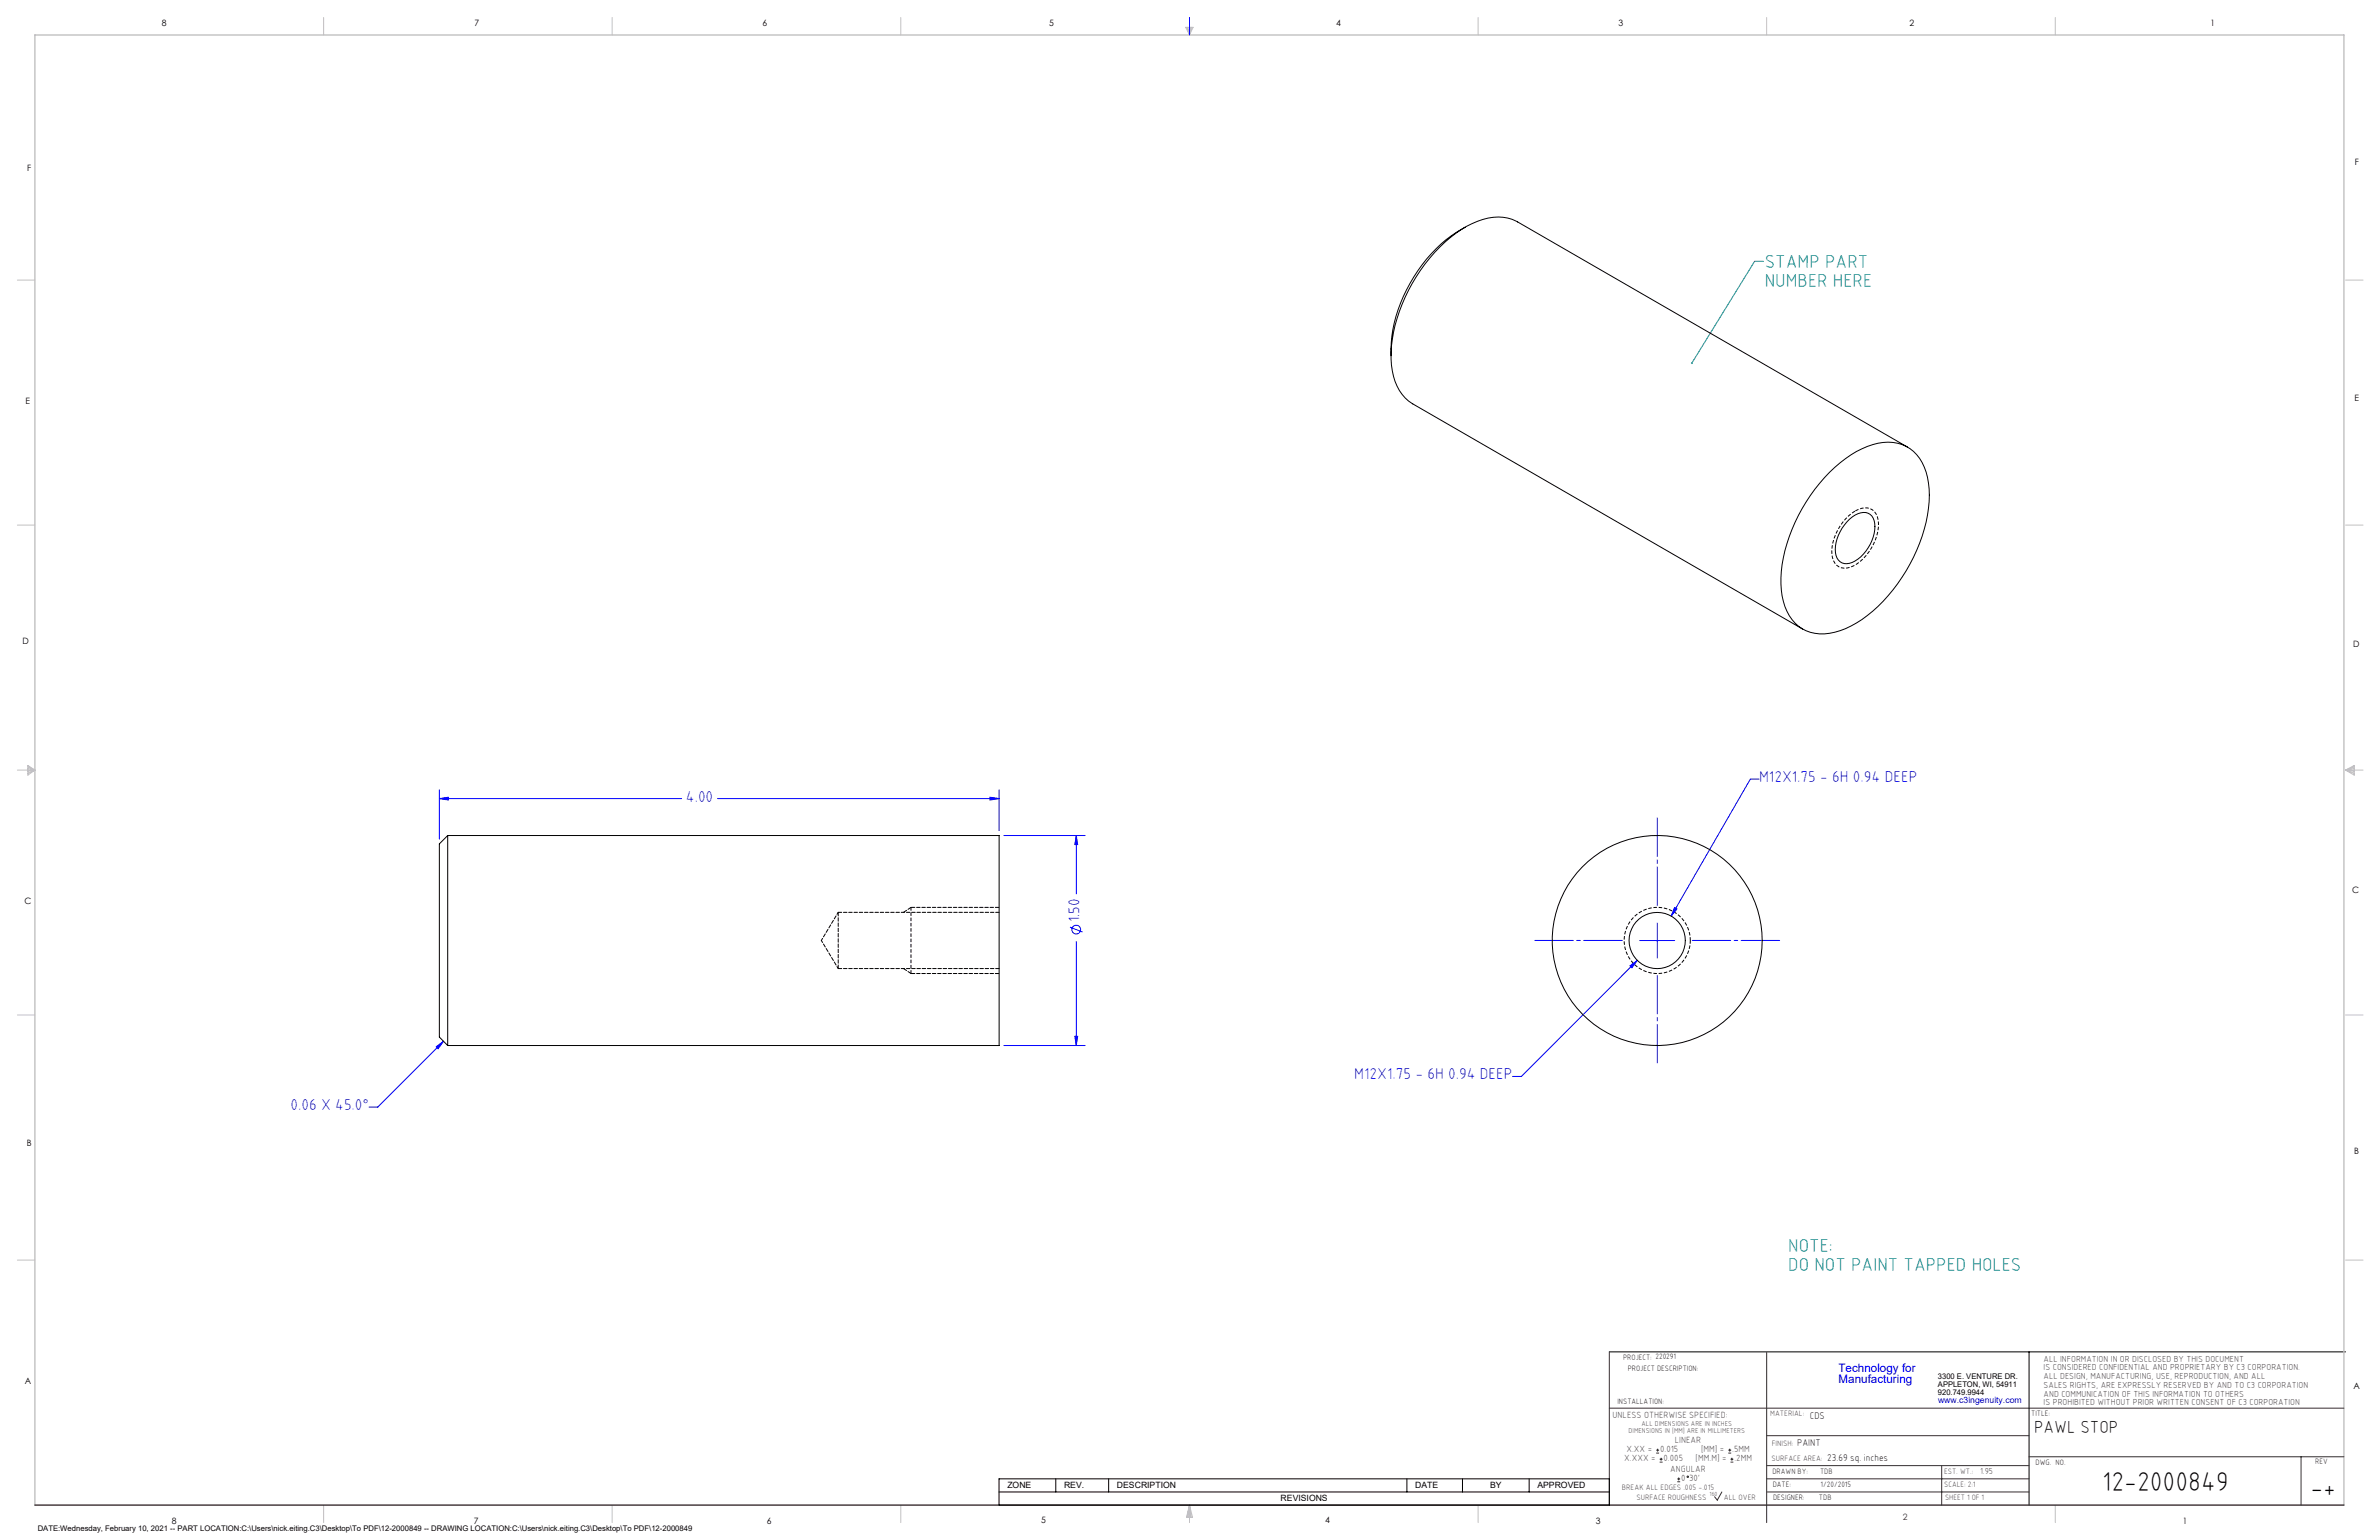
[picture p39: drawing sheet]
<svg xmlns="http://www.w3.org/2000/svg" width="864mm" height="559mm" viewBox="0 0 864 559" stroke-linecap="round" stroke-linejoin="round" font-family="sans-serif">
<defs><g id="words">
<g font-size="9.9">
<text x="763.1" y="541.1">12-2000849</text>
<text x="838.7" y="543.2">-+</text>
</g>
<g font-size="6.8" fill="#008080">
<text x="640.6" y="97.2">STAMP PART</text>
<text x="640.6" y="104">NUMBER HERE</text>
<text x="649.2" y="454.5">NOTE:</text>
<text x="649.2" y="461.3">DO NOT PAINT TAPPED HOLES</text>
</g>
<text font-size="6.3" x="738.4" y="519.9">PAWL STOP</text>
<g font-size="5.7" fill="#00f">
<text x="638.6" y="283.8">M12X1.75 - 6H 0.94 DEEP</text>
<text x="249" y="290.9">4.00</text>
<text x="391.8" y="334.7" transform="rotate(-90 391.8 334.7)">1.50</text>
<text x="491.6" y="391.7">M12X1.75 - 6H 0.94 DEEP</text>
<text x="105.5" y="402.8">0.06 X 45.0°</text>
</g>
<g font-size="4.2" fill="#00f">
<text x="667.4" y="497.7">Technology for</text>
<text x="667.4" y="502">Manufacturing</text>
</g>
<g font-size="3.5">
<text x="657" y="514.9">CDS</text>
<text x="652.4" y="524.7">PAINT</text>
<text x="663.3" y="530.1">23.69 sq. inches</text>
</g>
<g font-size="3.3" fill="#382c30">
<text x="585.4" y="514.4">UNLESS OTHERWISE SPECIFIED:</text>
<text x="590.4" y="526.8">X.XX =</text>
<text x="602.6" y="526.8">0.015</text>
<text x="608" y="523.6">LINEAR</text>
<text x="617.5" y="526.8">[MM] =</text>
<text x="628.8" y="526.8">.5MM</text>
<text x="589.6" y="530.1">X.XXX =</text>
<text x="603.9" y="530.1">0.005</text>
<text x="606.3" y="534">ANGULAR</text>
<text x="615.5" y="530.1">[MM.M] =</text>
<text x="629.6" y="530.1">.2MM</text>
<text x="610.3" y="537.3">0</text>
<text x="613.2" y="537.3">30'</text>
</g>
<g font-size="3.2">
<text x="58.8" y="9.6">8</text>
<text x="172.3" y="9.5">7</text>
<text x="276.8" y="9.5">6</text>
<text x="380.9" y="9.6">5</text>
<text x="485" y="9.5">4</text>
<text x="587.5" y="9.5">3</text>
<text x="693.1" y="9.5">2</text>
<text x="802.4" y="9.5">1</text>
<text x="854.9" y="59.8">F</text>
<text x="9.9" y="62">F</text>
<text x="9.3" y="146.5">E</text>
<text x="854.7" y="145.5">E</text>
<text x="8.2" y="233.6">D</text>
<text x="854.3" y="234.9">D</text>
<text x="8.9" y="328.1">C</text>
<text x="853.9" y="324.1">C</text>
<text x="9.7" y="415.8">B</text>
<text x="854.6" y="418.6">B</text>
<text x="9" y="502">A</text>
<text x="854.3" y="503.9">A</text>
<text x="62.3" y="552.9">8</text>
<text x="172" y="552.9">7</text>
<text x="278.3" y="552.9">6</text>
<text x="377.9" y="552.8">5</text>
<text x="481" y="552.8">4</text>
<text x="579.3" y="552.8">3</text>
<text x="792.4" y="552.8">1</text>
</g>
<g font-size="3.2" fill="#382c30">
<text x="741.9" y="494.1">ALL INFORMATION IN OR DISCLOSED BY THIS DOCUMENT</text>
<text x="741.9" y="497.3">IS CONSIDERED CONFIDENTIAL AND PROPRIETARY BY C3 CORPORATION.</text>
<text x="741.9" y="500.4">ALL DESIGN, MANUFACTURING, USE, REPRODUCTION, AND ALL</text>
<text x="741.9" y="503.6">SALES RIGHTS, ARE EXPRESSLY RESERVED BY AND TO C3 CORPORATION</text>
<text x="741.9" y="506.8">AND COMMUNICATION OF THIS INFORMATION TO OTHERS</text>
<text x="741.9" y="510">IS PROHIBITED WITHOUT PRIOR WRITTEN CONSENT OF C3 CORPORATION</text>
<text x="718.8" y="534.7">1.95</text>
<text x="690.7" y="551.6">2</text>
</g>
<text font-size="3.1" fill="#00f" x="703.5" y="509.2">www.c3ingenuity.com</text>
<g font-size="3.1">
<text x="365.7" y="540">ZONE</text>
<text x="386.3" y="540">REV.</text>
<text x="405.5" y="540">DESCRIPTION</text>
<text x="464.9" y="544.8">REVISIONS</text>
<text x="513.7" y="540">DATE</text>
<text x="540.9" y="540">BY</text>
<text x="558.1" y="540">APPROVED</text>
</g>
<g font-size="2.8">
<text x="589.2" y="493.3">PROJECT: 220291</text>
<text x="590.9" y="497.3">PROJECT DESCRIPTION:</text>
<text x="703.5" y="500.5">3300 E. VENTURE DR.</text>
<text x="703.5" y="503.3">APPLETON, WI, 54911</text>
<text x="587.1" y="509.6">INSTALLATION:</text>
<text x="703.5" y="506.2">920.749.9944</text>
<text x="737.3" y="513.8">TITLE:</text>
<text x="738.9" y="531.5">DWG. NO.</text>
<text x="840.5" y="531.3">REV</text>
<text x="643.4" y="534.9">DRAWN BY:</text>
<text x="643.5" y="539.7">DATE:</text>
<text x="660.7" y="534.7">TDB</text>
<text x="660.9" y="539.6">1/20/2015</text>
<text x="643.6" y="544.4">DESIGNER:</text>
<text x="660.3" y="544.3">TDB</text>
<text x="13.7" y="555.5">DATE:Wednesday, February 10, 2021 -- PART LOCATION:C:\Users\nick.eiting.C3\Desktop\To PDF\12-2000849 -- DRAWING LOCATION:C:\Users\nick.eiting.C3\Desktop\To PDF\12-2000849</text>
</g>
<g font-size="2.8" fill="#382c30">
<text x="642.6" y="513.8">MATERIAL:</text>
<text x="643.2" y="524.8">FINISH:</text>
<text x="643.1" y="530.1">SURFACE AREA:</text>
<text x="705.7" y="534.7">EST. WT.:</text>
<text x="705.7" y="539.7">SCALE: 2:1</text>
<text x="588.8" y="540.5">BREAK ALL EDGES .005 -.015</text>
<text x="594" y="544.2">SURFACE ROUGHNESS</text>
<text x="625.8" y="544.2">ALL OVER</text>
<text x="706.1" y="544.4">SHEET 1 OF 1</text>
</g>
<g font-size="2.5" fill="#382c30">
<text x="591.2" y="520.1">DIMENSIONS IN [MM] ARE IN MILLIMETERS</text>
<text x="595.9" y="517.3">ALL DIMENSIONS ARE IN INCHES</text>
</g>
<text font-size="2.2" fill="#382c30" x="620.6" y="542.9">160</text>
</g></defs>
<path d="M584.2 490.5h267.3M736.6 490.5v55.6M362.7 536.6h221.5v9.5h-221.5zM383.3 536.6v4.8M402.4 536.6v4.8M510.7 536.6v4.8M530.9 536.6v4.8M555.1 536.6v4.8M362.7 541.4h221.5" fill="none" stroke="#000" stroke-width=".36"/>
<g fill="none" stroke="#c0c0c0" stroke-width=".36">
<path d="M117.5 6.4v6.3M222.2 6.4v6.3M327 6.4v6.3M430.4 9.9h2.7l-1.3 2.8zM430.9 9.9l.9 2.8M431.2 9.9l.6 2.8M432.1 9.9l-.3 2.8M432.6 9.9l-.8 2.8M536.6 6.4v6.3M641.3 6.4v6.3M746.1 6.4v6.3M6.3 101.6h6.4"/>
<path d="M851.5 101.6h6.3M6.3 190.5h6.4M851.5 190.5h6.3M6.3 279.4h6.4M10.1 277.7l2.6 1.7-2.6 1.9zM10.1 278.2l2.6 1.2M10.1 278.8l2.6 .6M12.7 279.4l-2.6 1.2M12.7 279.4l-2.6 .5M851.5 279.4h6.3M851.5 279.4l3.1 .5M851.5 279.4l3.1 1.2"/>
<path d="M851.5 279.4l3.1-1.7v3.6zM854.6 278.8l-3.1 .6M854.6 278.2l-3.1 1.2M6.3 368.3h6.4M851.5 368.3h6.3M6.3 457.2h6.4M851.5 457.2h6.3M117.5 546.1v6.4M222.2 546.1v6.4M327 546.1v6.4M431.8 546.1v6.4M431.8 546.1l1.1 4.5h-2.2z"/>
<path d="M431.8 546.1l.6 4.5M431.8 546.1l-.9 4.5M431.8 546.1l-.4 4.5M431.8 546.1l.3 4.5M536.6 546.1v6.4M746.1 546.1v6.4"/>
</g>
<path d="M12.7 546.1v-533.4h838.2v533.4" fill="none" stroke="#c0c0c0" stroke-width=".5"/>
<g fill="none" stroke="#00f" stroke-width=".36">
<path d="M431.8 6.4v6.3M159.5 289.8l3.3-.5v1zM159.5 286.6v17.8M159.5 289.8h87.9M260.5 289.8h102.2M359.4 289.3l3.3 .5-3.3 .5zM362.7 286.6v14.8M638.6 282.7h-3.2l-28.7 49.7M364.5 303.2h29.4M390.7 303.2v21.2M390.7 303.2l.5 3.3h-1zM388.4 336.4l4.6 1.8"/>
<path d="M601.6 334.9v12.7M607.9 329.3l.9 .5-2.1 2.6zM390.7 341.7v37.7M591.7 350.4l2.7-1.9-2 2.7zM594.4 348.5l-42.1 42.1h-3.2M595.2 341.3h12.7M158.3 379.8l2.7-2-2 2.7zM161 377.8l-23.8 23.9h-3.2M364.5 379.4h29.4M390.2 376.1h1l-.5 3.3z"/>
<circle cx="390.7" cy="337.3" r="1.59"/>
</g>
<path d="M584.2 490.5v55.6M641.3 490.7v61.8M584.2 511h266.7M641.3 520.9h95.3M641.3 531.8h95.3M641.3 536.6h95.3M704.8 531.8v14.3M736.6 528.6h114.3M835.3 528.6v17.5M625.1 541.4l-1.7 2.9-1-1.2M641.3 541.4h95.3" fill="none" stroke="#382c30" stroke-width=".36"/>
<path d="M12.7 546.1h838.2" fill="none" stroke="#382c30" stroke-width=".5"/>
<path d="M330.7 353.2v-24M613.6 341.2a12 12 0 0 0-17.7-10.5 12 12 0 0 0-.9 20.6 12 12 0 0 0 18.6-9.1v-1" fill="none" stroke="#000" stroke-width=".36" stroke-dasharray="1.3 .6" stroke-dashoffset=".1" stroke-linecap="butt"/>
<path d="M673.4 185.4a5 5 0 0 1 8.1 2.1 16.6 16.6 0 0 1-5.2 15.3 9.2 9.2 0 0 1-7.9 3.2 5.5 5.5 0 0 1-3.4-6.2 18.8 18.8 0 0 1 8.4-14.4" fill="none" stroke="#000" stroke-width=".36" stroke-dasharray="1.3 .6" stroke-dashoffset="-.1" stroke-linecap="butt"/>
<path d="M330.7 329.2l-2.7 1.8M328 351.4l2.7 1.8M330.7 353.2h.1" fill="none" stroke="#000" stroke-width=".36" stroke-dasharray="1.3 .6"/>
<path d="M362.7 329.2h-32M330.7 353.2h32" fill="none" stroke="#000" stroke-width=".36" stroke-dasharray="1.3 .6" stroke-dashoffset="-.1"/>
<path d="M640.1 94.8h-3.2l-22.7 37" fill="none" stroke="#008080" stroke-width=".36"/>
<path d="M601.6 328.5v-31.7M588.9 341.2h-31.8M601.6 353.9v31.8M614.3 341.2h31.7" fill="none" stroke="#00f" stroke-width=".36" stroke-dasharray="15.2 1.3 1.3 1.3" stroke-dashoffset="1.3"/>
<path d="M614 131.5a.34 .34 0 0 1 .5 .3 .34 .34 0 0 1-.5 .2z" fill="#008080"/>
<g fill="#00f">
<path d="M159.5 289.8l3.3-.5v1zM359.4 289.3l3.3 .5-3.3 .5zM158.3 379.8l2.7-2-2 2.7zM607.9 329.3l-1.2 3.1 2.1-2.6zM591.7 350.4l.7 .8 2-2.7z"/>
<path d="M390.7 303.2l.5 3.3h-1zM390.2 376.1h1l-.5 3.3z"/>
</g>
<g fill="none" stroke="#000" stroke-width=".36">
<path d="M531.9 82.4a53.8 53.8 0 0 0-25.2 32.5l-1.5 7.2-.2 7M664.1 171.4a34.2 34.2 0 0 1 19.5-10.9 14 14 0 0 1 15.6 10.8 40.3 40.3 0 0 1-2.4 25.8 59.5 59.5 0 0 1-22.9 29 20.3 20.3 0 0 1-18.3 2.8 15.9 15.9 0 0 1-8.7-12.6 49.8 49.8 0 0 1 7.3-31.8l4.6-7zM692.5 162.2l-141.6-81.7a17.3 17.3 0 0 0-16.5 .6 55.3 55.3 0 0 0-24.3 26.7 47.4 47.4 0 0 0-4.7 26.7 16.5 16.5 0 0 0 7.4 12l141.6 81.7M671.4 188.4a6.1 6.1 0 0 1 7.5-1.7 7.6 7.6 0 0 1 1.1 8.2 14.3 14.3 0 0 1-8.6 9.5 4 4 0 0 1-5.1-3.8 15.5 15.5 0 0 1 5.1-12.2zM162.5 303.2h200.2v76.2h-200.2M162.5 303.2v76.2M162.5 303.2l-3 3v70.1l3 3.1"/>
<circle cx="601.6" cy="341.3" r="10.2"/>
<circle cx="601.6" cy="341.3" r="38.1"/>
</g>
<path d="M304.3 331v20.4M362.7 331h-58.4M304.3 351.4h58.4" fill="none" stroke="#000" stroke-width=".36" stroke-dasharray="1.3 .6"/>
<path d="M304.3 331l-6.1 10.2M298.2 341.2l6.1 10.2" fill="none" stroke="#000" stroke-width=".36" stroke-dasharray="1.3 .6" stroke-dashoffset=".4"/>
<g fill="none" stroke="#382c30" stroke-width=".36">
<path d="M601.2 527.3h1.1M601.2 526.2h1.1M601.7 525.7v1M602.5 530.5h1M602.5 529.5h1M603 529v1M608.9 537.7h1M608.9 536.6h1M609.4 536.1v1.1M627.4 527.3h1M627.4 526.2h1M627.9 525.7v1"/>
<path d="M628.2 530.5h1M628.2 529.5h1M628.7 529v1"/>
<circle cx="612.7" cy="535.9" r=".27"/>
</g>
<use href="#words"/>
</svg>
